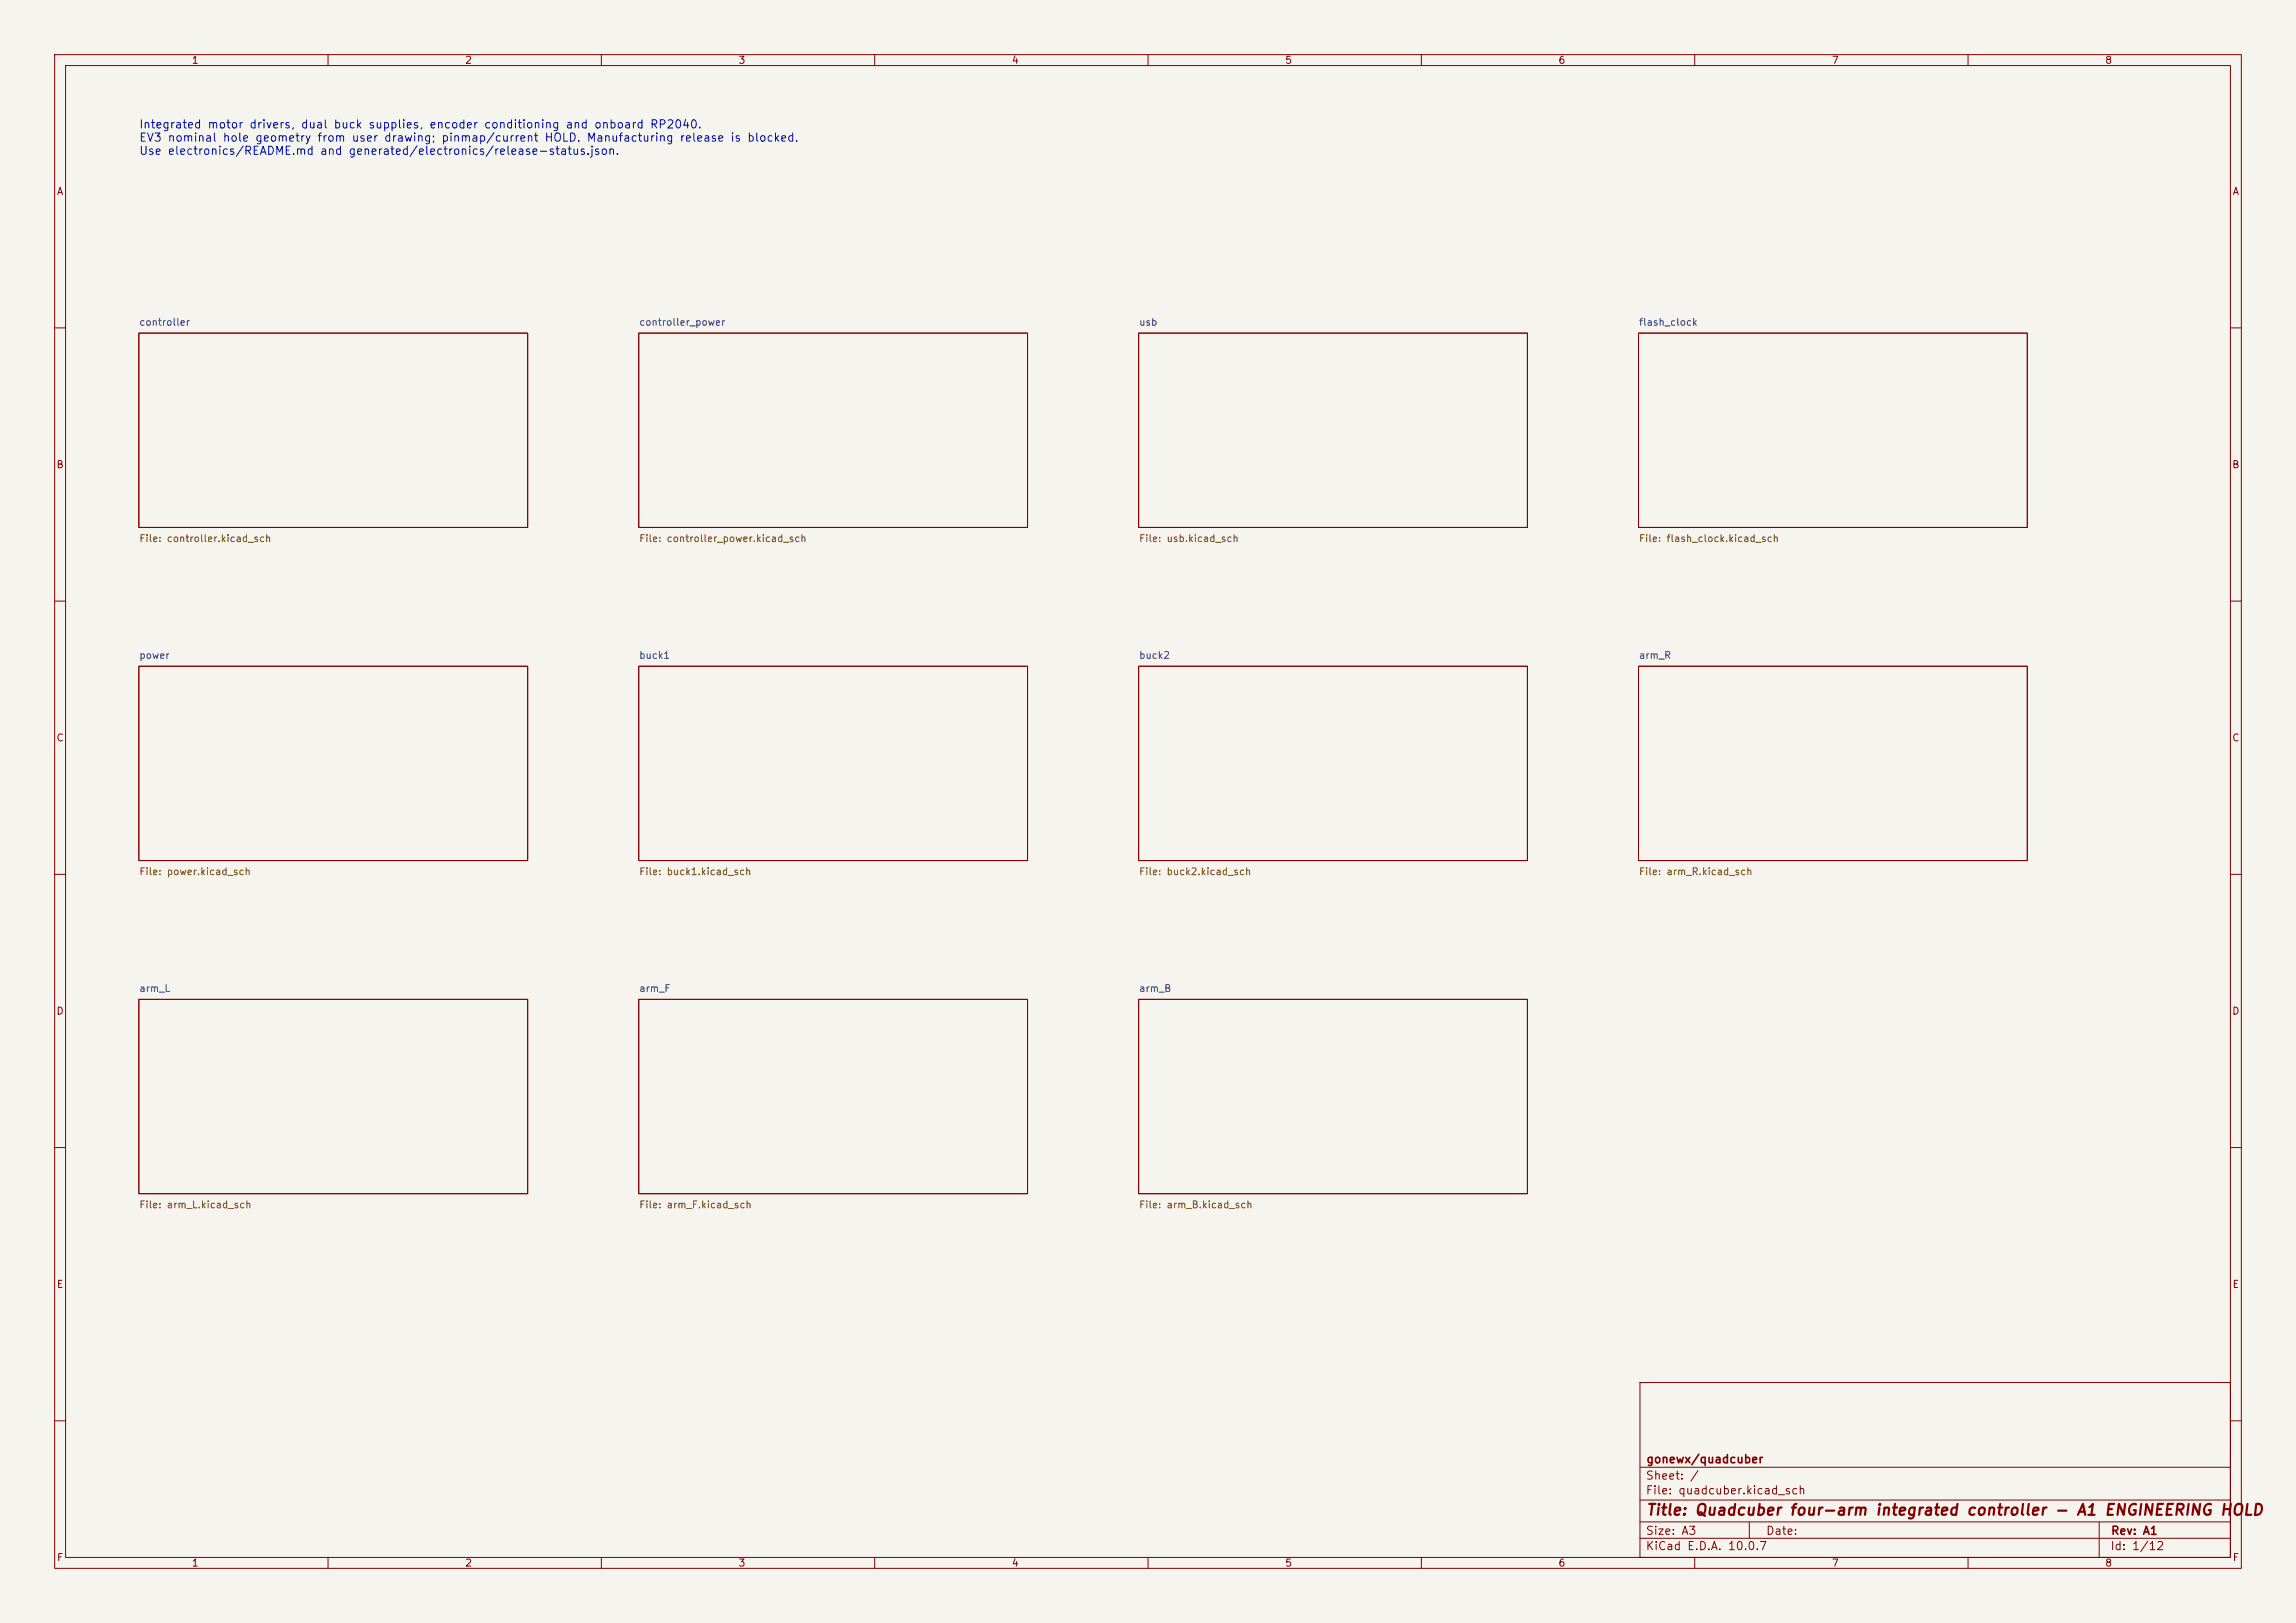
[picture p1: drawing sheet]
<svg xmlns="http://www.w3.org/2000/svg" width="420mm" height="297mm" viewBox="0 0 420 297" stroke-linecap="round" stroke-linejoin="round" font-family="sans-serif">
<defs><g id="words">
<text font-size="2" fill="#840000" x="301" y="277.8">Title: Quadcuber four-arm integrated controller - A1 ENGINEERING HOLD</text>
<g font-size="1.5" fill="#0000c2">
<text x="25.4" y="23.9">Integrated motor drivers, dual buck supplies, encoder conditioning and onboard RP2040.</text>
<text x="25.4" y="26.3">EV3 nominal hole geometry from user drawing; pinmap/current HOLD. Manufacturing release is blocked.</text>
<text x="25.4" y="28.7">Use electronics/README.md and generated/electronics/release-status.json.</text>
</g>
<g font-size="1.5" fill="#840000">
<text x="301" y="268.1">gonewx/quadcuber</text>
<text x="300.9" y="273.8">File: quadcuber.kicad_sch</text>
<text x="300.9" y="271.1">Sheet: /</text>
<text x="300.9" y="281.2">Size: A3</text>
<text x="322.9" y="281.2">Date:</text>
<text x="386" y="281.2">Rev: A1</text>
<text x="300.9" y="284">KiCad E.D.A. 10.0.7</text>
<text x="385.9" y="284">Id: 1/12</text>
</g>
<g font-size="1.3" fill="#840000">
<text x="35" y="12">1</text>
<text x="85" y="12">2</text>
<text x="135" y="12">3</text>
<text x="185" y="12">4</text>
<text x="235" y="12">5</text>
<text x="285" y="12">6</text>
<text x="335" y="12">7</text>
<text x="385" y="12">8</text>
<text x="10.3" y="36">A</text>
<text x="408.3" y="36">A</text>
<text x="10.2" y="86">B</text>
<text x="408.2" y="86">B</text>
<text x="10.2" y="136">C</text>
<text x="408.2" y="136">C</text>
<text x="10.2" y="186">D</text>
<text x="408.2" y="186">D</text>
<text x="10.3" y="236">E</text>
<text x="408.3" y="236">E</text>
<text x="10.3" y="286">F</text>
<text x="35" y="287">1</text>
<text x="85" y="287">2</text>
<text x="135" y="287">3</text>
<text x="185" y="287">4</text>
<text x="235" y="287">5</text>
<text x="285" y="287">6</text>
<text x="335" y="287">7</text>
<text x="385" y="287">8</text>
<text x="408.3" y="286">F</text>
</g>
<g font-size="1.3" fill="#006464">
<text x="25.4" y="59.9">controller</text>
<text x="116.8" y="59.9">controller_power</text>
<text x="208.3" y="59.9">usb</text>
<text x="299.7" y="59.9">flash_clock</text>
<text x="25.4" y="120.9">power</text>
<text x="116.8" y="120.9">buck1</text>
<text x="208.3" y="120.9">buck2</text>
<text x="299.7" y="120.9">arm_R</text>
<text x="25.4" y="181.8">arm_L</text>
<text x="116.8" y="181.8">arm_F</text>
<text x="208.3" y="181.8">arm_B</text>
</g>
<g font-size="1.3" fill="#725600">
<text x="25.4" y="99.5">File: controller.kicad_sch</text>
<text x="116.8" y="99.5">File: controller_power.kicad_sch</text>
<text x="208.3" y="99.5">File: usb.kicad_sch</text>
<text x="299.7" y="99.5">File: flash_clock.kicad_sch</text>
<text x="25.4" y="160.5">File: power.kicad_sch</text>
<text x="116.8" y="160.5">File: buck1.kicad_sch</text>
<text x="208.3" y="160.5">File: buck2.kicad_sch</text>
<text x="299.7" y="160.5">File: arm_R.kicad_sch</text>
<text x="25.4" y="221.4">File: arm_L.kicad_sch</text>
<text x="116.8" y="221.4">File: arm_F.kicad_sch</text>
<text x="208.3" y="221.4">File: arm_B.kicad_sch</text>
</g>
</g></defs>
<path d="M0 0h420v297h-420z" fill="#f5f4ef" stroke="#f5f4ef" stroke-width=".18"/>
<g fill="none" stroke="#840000" stroke-width=".18">
<path d="M10 10h400v277h-400zM12 12h396v273h-396zM60 10v2M110 10v2M160 10v2M210 10v2M260 10v2M310 10v2M360 10v2M10 60h2M25.4 61h71.1v35.5h-71.1zM116.8 61h71.2v35.5h-71.2z"/>
<path d="M208.3 61h71.1v35.5h-71.1zM299.7 61h71.1v35.5h-71.1zM408 60h2M10 110h2M408 110h2M25.4 121.9h71.1v35.6h-71.1zM116.8 121.9h71.2v35.6h-71.2zM208.3 121.9h71.1v35.6h-71.1zM299.7 121.9h71.1v35.6h-71.1zM10 160h2M408 160h2M25.4 182.9h71.1v35.5h-71.1z"/>
<path d="M116.8 182.9h71.2v35.5h-71.2zM208.3 182.9h71.1v35.5h-71.1zM10 210h2M408 210h2M300 253h108v32h-108zM10 260h2M300 278.5h108M300 274.5h108M300 268.5h108M320 278.5v3M384 278.5v6.5M408 260h2"/>
<path d="M60 285v2M110 285v2M160 285v2M210 285v2M260 285v2M300 281.5h108M310 285v2M360 285v2"/>
</g>
<use href="#words"/>
</svg>
